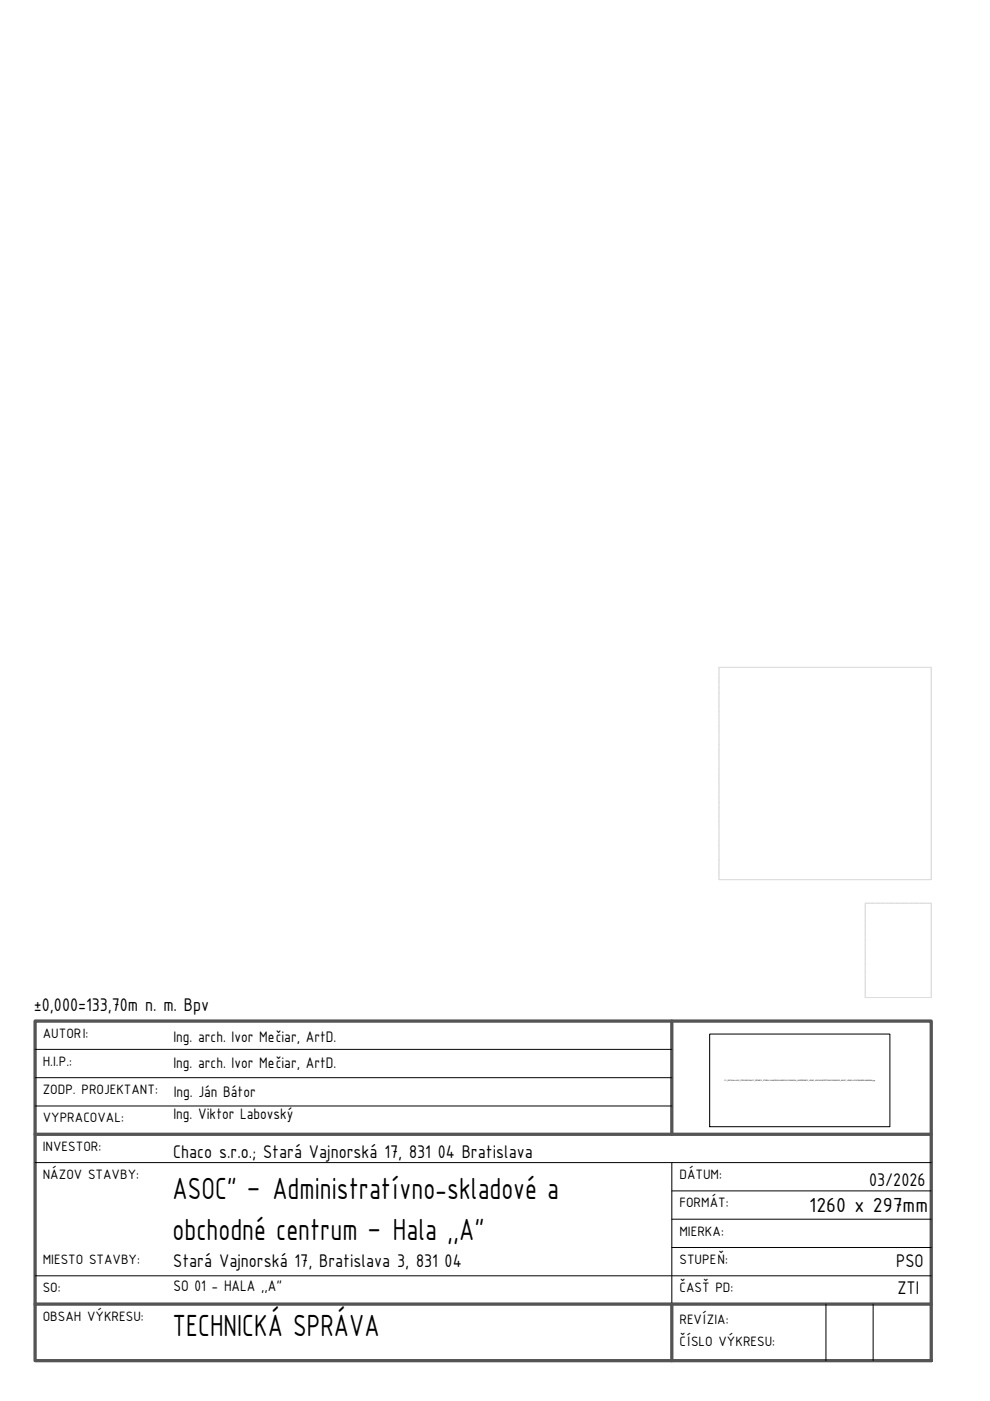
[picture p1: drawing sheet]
<svg xmlns="http://www.w3.org/2000/svg" width="210mm" height="297mm" viewBox="0 0 210 297" stroke-linecap="round" stroke-linejoin="round" font-family="sans-serif">
<defs><g id="words">
<g font-size="7">
<text x="36.6" y="254.2">ASOC&quot; – Administratívno-skladové a</text>
<text x="36.6" y="262.8">obchodné centrum – Hala ,,A&quot;</text>
<text x="36.6" y="283.3">TECHNICKÁ SPRÁVA</text>
</g>
<text font-size="4.7" x="171.6" y="256.9">1260 x 297mm</text>
<g font-size="4.2">
<text x="7.2" y="214.3">±0,000=133,70m n. m. Bpv</text>
<text x="36.7" y="245.4">Chaco s.r.o.; Stará Vajnorská 17, 831 04 Bratislava</text>
<text x="184.3" y="251.4">03/2026</text>
<text x="36.7" y="268.6">Stará Vajnorská 17, Bratislava 3, 831 04</text>
<text x="190" y="268.6">PSO</text>
<text x="190.3" y="274.5">ZTI</text>
</g>
<g font-size="3.5">
<text x="36.8" y="221">Ing. arch. Ivor Mečiar, ArtD.</text>
<text x="36.8" y="226.4">Ing. arch. Ivor Mečiar, ArtD.</text>
<text x="36.8" y="232.7">Ing. Ján Bátor</text>
<text x="36.8" y="237.2">Ing. Viktor Labovský</text>
<text x="36.8" y="273.8">SO 01 - HALA ,,A&quot;</text>
</g>
<g font-size="3.1">
<text x="9.1" y="220">AUTORI:</text>
<text x="9.1" y="226">H.I.P.:</text>
<text x="9.1" y="232">ZODP. PROJEKTANT:</text>
<text x="9.1" y="238">VYPRACOVAL:</text>
<text x="9.1" y="244">INVESTOR:</text>
<text x="9.1" y="250">NÁZOV STAVBY:</text>
<text x="144.1" y="250">DÁTUM:</text>
<text x="144.1" y="256">FORMÁT:</text>
<text x="144.1" y="262">MIERKA:</text>
<text x="9.1" y="268">MIESTO STAVBY:</text>
<text x="144.1" y="268">STUPEŇ:</text>
<text x="9.1" y="274">SO:</text>
<text x="144.1" y="274">ČASŤ PD:</text>
<text x="9.1" y="280">OBSAH VÝKRESU:</text>
<text x="144.1" y="280.6">REVÍZIA:</text>
<text x="144.1" y="285.3">ČÍSLO VÝKRESU:</text>
</g>
<text font-size=".4" x="153.6" y="229.2">C:\_DATA\ALLA\01_PROJEKCIA\471_REMPO_STARA VAJNORSKA\ARCHIV\20260324_ASR\REMPO_URAD_ARCHIV\EDIT\DWG\20260323_ASOC_URAD-LOGOSKNEW-4989306.jpg</text>
</g></defs>
<!-- layer: Title Blocks -->
<path d="M150.5 219.2h38.2v19.7h-38.2zM7.4 234.5h135M7.4 228.5h135M7.4 222.5h135M7.4 246.5h190M142.4 252.5h55M142.4 258.5h55M142.4 246.5v30M7.4 270.5h190M142.4 264.5h55M175.1 276.5v12M185.1 276.5v12" fill="none" stroke="#000" stroke-width=".21"/>
<!-- layer: _Wide Lines_ -->
<path d="M7.4 216.5h190v72h-190zM142.4 216.5v24M7.4 240.5h190M7.4 276.5h190M142.4 276.5v12" fill="none" stroke="#545454" stroke-width=".7"/>
<!-- layer: dash -->
<path d="M152.4 141.5h45v45h-45zM183.4 191.5h14v20h-14z" fill="none" stroke="#dcdcdc" stroke-width=".21"/>
<use href="#words"/>
</svg>
